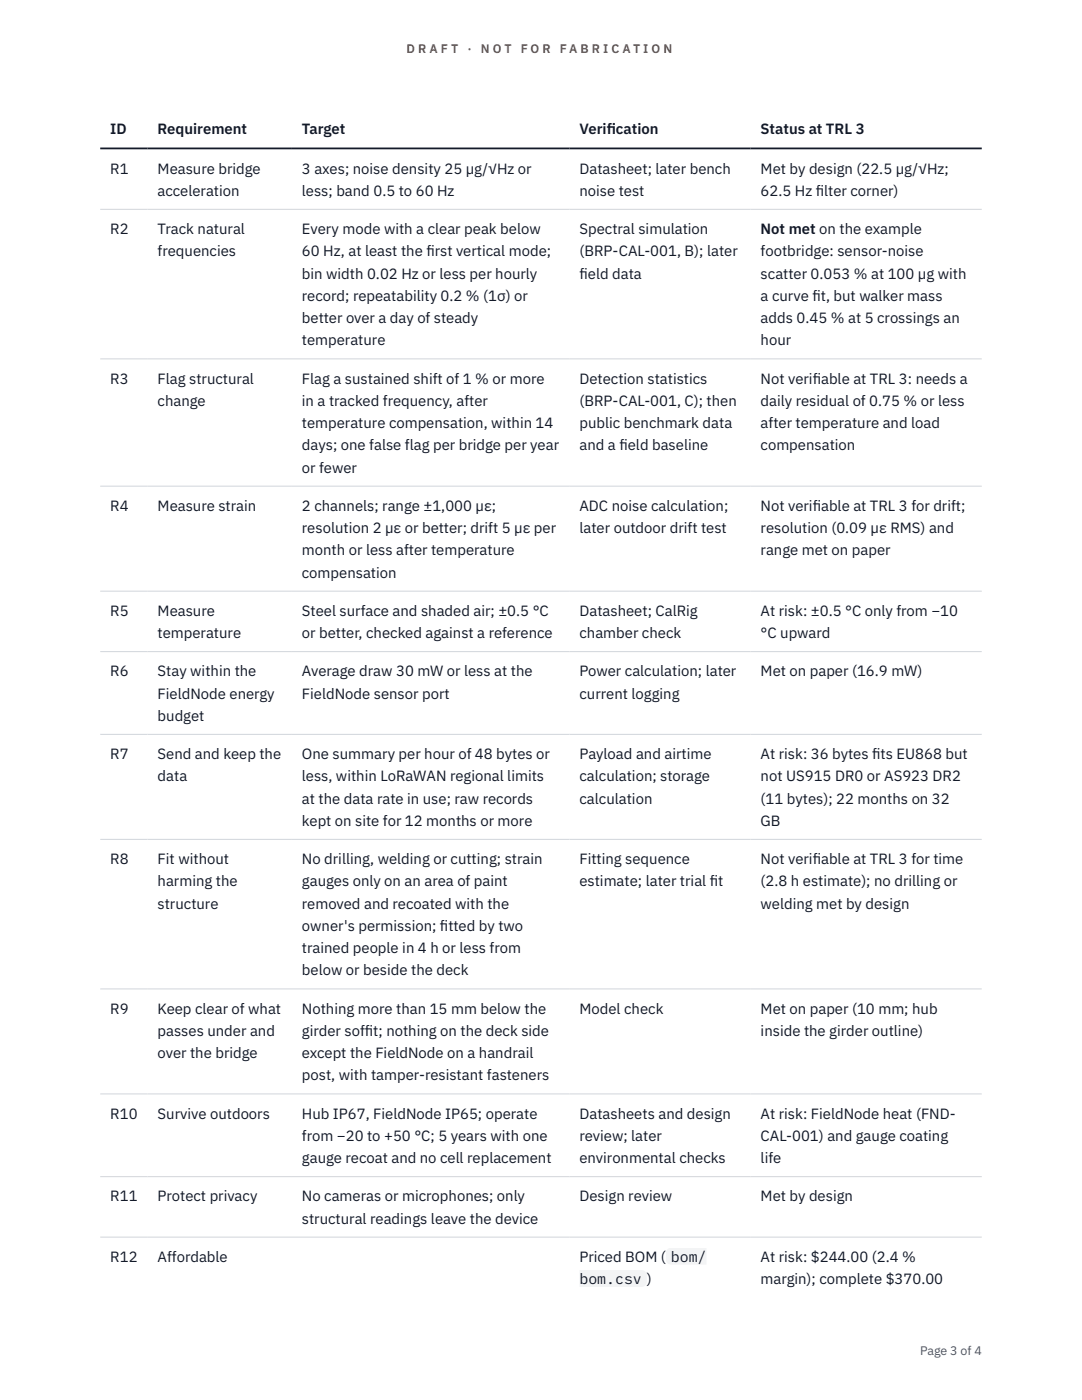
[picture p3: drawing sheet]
<svg xmlns="http://www.w3.org/2000/svg" width="216mm" height="279mm" viewBox="0 0 216 279" stroke-linecap="round" stroke-linejoin="round" font-family="sans-serif">
<defs><g id="words">
<g font-size="3" fill="#111827">
<text x="22" y="26.8">ID</text>
<text x="31.5" y="26.8">Requirement</text>
<text x="60.2" y="26.8">Target</text>
<text x="115.6" y="26.8">Verif</text>
<text x="121.1" y="26.8">ication</text>
<text x="151.8" y="26.8">Status at TRL 3</text>
<text x="22" y="34.6">R1</text>
<text x="31.5" y="34.6">Measure bridge</text>
<text x="60.2" y="34.6">3 axes; noise density 25 µg/√Hz or</text>
<text x="115.6" y="34.6">Datasheet; later bench</text>
<text x="151.8" y="34.6">Met by design (22.5 µg/√Hz;</text>
<text x="31.5" y="39.1">acceleration</text>
<text x="60.2" y="39.1">less; band 0.5 to 60 Hz</text>
<text x="115.6" y="39.1">noise test</text>
<text x="151.8" y="39.1">62.5 Hz f</text>
<text x="162.8" y="39.1">ilter corner)</text>
<text x="22" y="46.7">R2</text>
<text x="31.5" y="46.7">Track natural</text>
<text x="60.2" y="46.7">Every mode with a clear peak below</text>
<text x="115.6" y="46.7">Spectral simulation</text>
<text x="151.8" y="46.7">Not met on the example</text>
<text x="31.5" y="51.1">frequencies</text>
<text x="60.2" y="51.1">60 Hz, at least the f</text>
<text x="85.1" y="51.1">irst vertical mode;</text>
<text x="115.6" y="51.1">(BRP-CAL-001, B); later</text>
<text x="151.8" y="51.1">footbridge: sensor-noise</text>
<text x="60.2" y="55.6">bin width 0.02 Hz or less per hourly</text>
<text x="115.6" y="55.6">f</text>
<text x="115.6" y="55.6">ield data</text>
<text x="151.8" y="55.6">scatter 0.053 % at 100 µg with</text>
<text x="60.2" y="60">record; repeatability 0.2 % (1σ) or</text>
<text x="60.2" y="64.5">better over a day of steady</text>
<text x="151.8" y="60">a curve f</text>
<text x="151.8" y="64.5">adds 0.45 % at 5 crossings an</text>
<text x="162.1" y="60">it, but walker mass</text>
<text x="60.2" y="68.9">temperature</text>
<text x="151.8" y="68.9">hour</text>
<text x="22" y="76.5">R3</text>
<text x="31.5" y="76.5">Flag structural</text>
<text x="60.2" y="76.5">Flag a sustained shift of 1 % or more</text>
<text x="115.6" y="76.5">Detection statistics</text>
<text x="151.8" y="76.5">Not verif</text>
<text x="162.2" y="76.5">iable at TRL 3: needs a</text>
<text x="31.5" y="81">change</text>
<text x="60.2" y="81">in a tracked frequency, after</text>
<text x="115.6" y="81">(BRP-CAL-001, C); then</text>
<text x="151.8" y="81">daily residual of 0.75 % or less</text>
<text x="60.2" y="85.4">temperature compensation, within 14</text>
<text x="60.2" y="89.9">days; one false flag per bridge per year</text>
<text x="115.6" y="85.4">public benchmark data</text>
<text x="115.6" y="89.9">and a f</text>
<text x="123.6" y="89.9">ield baseline</text>
<text x="151.8" y="85.4">after temperature and load</text>
<text x="151.8" y="89.9">compensation</text>
<text x="60.2" y="94.3">or fewer</text>
<text x="22" y="101.9">R4</text>
<text x="31.5" y="101.9">Measure strain</text>
<text x="60.2" y="101.9">2 channels; range ±1,000 µε;</text>
<text x="115.6" y="101.9">ADC noise calculation;</text>
<text x="151.8" y="101.9">Not verif</text>
<text x="162.2" y="101.9">iable at TRL 3 for drift;</text>
<text x="60.2" y="106.4">resolution 2 µε or better; drift 5 µε per</text>
<text x="115.6" y="106.4">later outdoor drift test</text>
<text x="151.8" y="106.4">resolution (0.09 µε RMS) and</text>
<text x="60.2" y="110.8">month or less after temperature</text>
<text x="151.8" y="110.8">range met on paper</text>
<text x="60.2" y="115.3">compensation</text>
<text x="22" y="122.9">R5</text>
<text x="31.5" y="122.9">Measure</text>
<text x="60.2" y="122.9">Steel surface and shaded air; ±0.5 °C</text>
<text x="115.6" y="122.9">Datasheet; CalRig</text>
<text x="151.8" y="122.9">At risk: ±0.5 °C only from −10</text>
<text x="31.5" y="127.3">temperature</text>
<text x="60.2" y="127.3">or better, checked against a reference</text>
<text x="115.6" y="127.3">chamber check</text>
<text x="151.8" y="127.3">°C upward</text>
<text x="22" y="135">R6</text>
<text x="31.5" y="135">Stay within the</text>
<text x="60.2" y="135">Average draw 30 mW or less at the</text>
<text x="115.6" y="135">Power calculation; later</text>
<text x="151.8" y="135">Met on paper (16.9 mW)</text>
<text x="31.5" y="139.4">FieldNode energy</text>
<text x="31.5" y="143.9">budget</text>
<text x="60.2" y="139.4">FieldNode sensor port</text>
<text x="115.6" y="139.4">current logging</text>
<text x="22" y="151.5">R7</text>
<text x="31.5" y="151.5">Send and keep the</text>
<text x="31.5" y="155.9">data</text>
<text x="60.2" y="151.5">One summary per hour of 48 bytes or</text>
<text x="60.2" y="155.9">less, within LoRaWAN regional limits</text>
<text x="115.6" y="151.5">Payload and airtime</text>
<text x="115.6" y="155.9">calculation; storage</text>
<text x="151.8" y="151.5">At risk: 36 bytes f</text>
<text x="151.8" y="155.9">not US915 DR0 or AS923 DR2</text>
<text x="174" y="151.5">its EU868 but</text>
<text x="60.2" y="160.4">at the data rate in use; raw records</text>
<text x="115.6" y="160.4">calculation</text>
<text x="151.8" y="160.4">(11 bytes); 22 months on 32</text>
<text x="60.2" y="164.8">kept on site for 12 months or more</text>
<text x="151.8" y="164.8">GB</text>
<text x="22" y="172.4">R8</text>
<text x="31.5" y="172.4">Fit without</text>
<text x="60.2" y="172.4">No drilling, welding or cutting; strain</text>
<text x="115.6" y="172.4">Fitting sequence</text>
<text x="151.8" y="172.4">Not verif</text>
<text x="162.2" y="172.4">iable at TRL 3 for time</text>
<text x="31.5" y="176.9">harming the</text>
<text x="60.2" y="176.9">gauges only on an area of paint</text>
<text x="115.6" y="176.9">estimate; later trial f</text>
<text x="141.6" y="176.9">it</text>
<text x="151.8" y="176.9">(2.8 h estimate); no drilling or</text>
<text x="31.5" y="181.3">structure</text>
<text x="60.2" y="181.3">removed and recoated with the</text>
<text x="60.2" y="185.8">owner's permission; f</text>
<text x="87.8" y="185.8">itted by two</text>
<text x="151.8" y="181.3">welding met by design</text>
<text x="60.2" y="190.2">trained people in 4 h or less from</text>
<text x="60.2" y="194.7">below or beside the deck</text>
<text x="22" y="202.3">R9</text>
<text x="31.5" y="202.3">Keep clear of what</text>
<text x="60.2" y="202.3">Nothing more than 15 mm below the</text>
<text x="115.6" y="202.3">Model check</text>
<text x="151.8" y="202.3">Met on paper (10 mm; hub</text>
<text x="31.5" y="206.7">passes under and</text>
<text x="60.2" y="206.7">girder soff</text>
<text x="72.8" y="206.7">it; nothing on the deck side</text>
<text x="151.8" y="206.7">inside the girder outline)</text>
<text x="31.5" y="211.2">over the bridge</text>
<text x="60.2" y="211.2">except the FieldNode on a handrail</text>
<text x="60.2" y="215.6">post, with tamper-resistant fasteners</text>
<text x="22" y="223.2">R10</text>
<text x="31.5" y="223.2">Survive outdoors</text>
<text x="60.2" y="223.2">Hub IP67, FieldNode IP65; operate</text>
<text x="60.2" y="227.7">from −20 to +50 °C; 5 years with one</text>
<text x="115.6" y="223.2">Datasheets and design</text>
<text x="115.6" y="227.7">review; later</text>
<text x="151.8" y="223.2">At risk: FieldNode heat (FND-</text>
<text x="151.8" y="227.7">CAL-001) and gauge coating</text>
<text x="60.2" y="232.1">gauge recoat and no cell replacement</text>
<text x="115.6" y="232.1">environmental checks</text>
<text x="151.8" y="232.1">life</text>
<text x="22" y="239.8">R11</text>
<text x="31.5" y="239.8">Protect privacy</text>
<text x="60.2" y="239.8">No cameras or microphones; only</text>
<text x="115.6" y="239.8">Design review</text>
<text x="151.8" y="239.8">Met by design</text>
<text x="60.2" y="244.2">structural readings leave the device</text>
<text x="22" y="251.8">R12</text>
<text x="31.5" y="251.8">Affordable</text>
<text x="115.6" y="251.8">Priced BOM (</text>
<text x="133.9" y="251.8">bom/</text>
<text x="151.8" y="251.8">At risk: $244.00 (2.4 %</text>
<text x="115.6" y="256.3">bom.csv )</text>
<text x="151.8" y="256.3">margin); complete $370.00</text>
</g>
<g font-size="2.5" fill="#b45309">
<text x="81.1" y="10.5">D R A F T</text>
<text x="93.3" y="10.5">·</text>
<text x="95.9" y="10.5">N O T</text>
<text x="103.9" y="10.5">F O R</text>
<text x="111.7" y="10.5">F A B R I C A T I O N</text>
</g>
<text font-size="2.5" fill="#4b5563" x="183.6" y="270.3">Page 3 of 4</text>
</g></defs>
<path d="M20 41.8h175.9M20 71.6h175.9M20 97h175.9M20 118h175.9M20 130h175.9M20 146.6h175.9M20 167.5h175.9M20 197.4h175.9M20 218.3h175.9M20 234.8h175.9M20 246.9h175.9" fill="none" stroke="#d1d5db" stroke-width=".2"/>
<path d="M20 29.6h175.9" fill="none" stroke="#111827" stroke-width=".35"/>
<g fill="#f3f4f6">
<path d="M132.9 249h8.1v3.4h-8.1z"/>
<path d="M115.6 253.5h13.5v3.3h-13.5z"/>
</g>
<use href="#words"/>
</svg>
